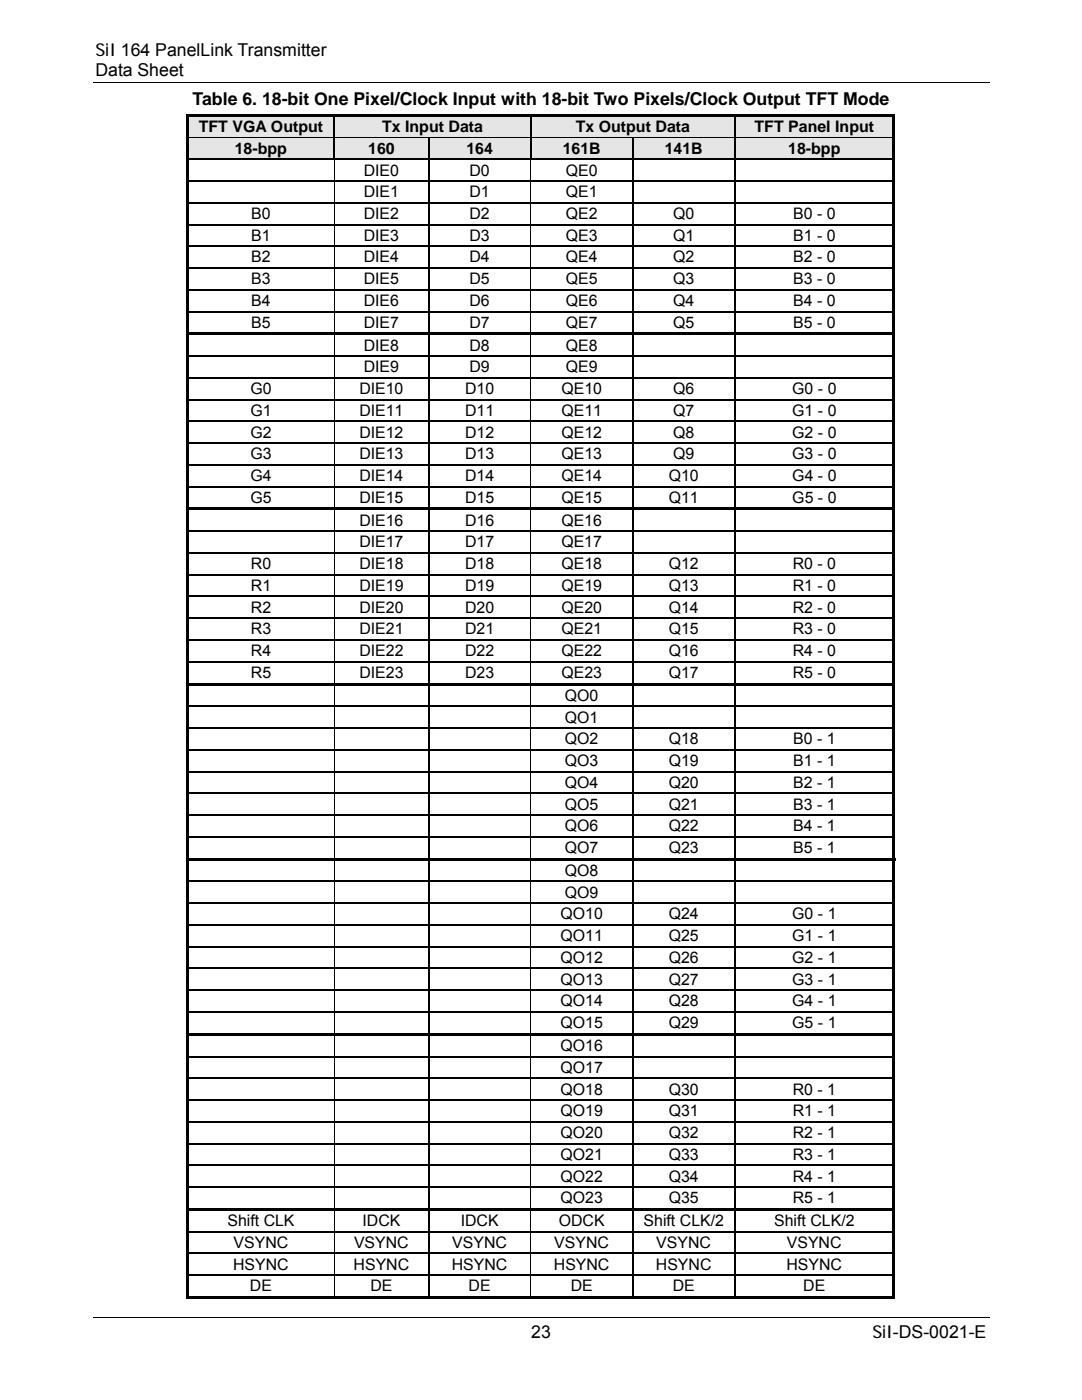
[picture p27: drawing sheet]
<svg xmlns="http://www.w3.org/2000/svg" width="216mm" height="279mm" viewBox="0 0 216 279" stroke-linecap="round" stroke-linejoin="round" font-family="sans-serif">
<defs><g id="words">
<g font-size="3.5">
<text x="19" y="11.2">SiI 164 PanelLink Transmitter</text>
<text x="19" y="15.2">Data Sheet</text>
<text x="38.4" y="20.9">Table 6. 18-bit One Pixel/Clock Input with 18-bit Two Pixels/Clock Output TFT Mode</text>
<text x="106" y="266.9">23</text>
<text x="174.1" y="266.9">SiI-DS-0021-E</text>
</g>
<g font-size="3.2">
<text x="39.6" y="26.4">TFT VGA Output</text>
<text x="76.2" y="26.4">Tx Input Data</text>
<text x="114.9" y="26.4">Tx Output Data</text>
<text x="150.6" y="26.4">TFT Panel Input</text>
<text x="46.9" y="30.7">18-bpp</text>
<text x="72.6" y="35">DIE0</text>
<text x="73.5" y="30.7">160</text>
<text x="93.1" y="30.7">164</text>
<text x="93.7" y="35">D0</text>
<text x="112.3" y="30.7">161B</text>
<text x="112.9" y="35">QE0</text>
<text x="132.7" y="30.7">141B</text>
<text x="157.3" y="30.7">18-bpp</text>
<text x="72.6" y="39.4">DIE1</text>
<text x="93.7" y="39.4">D1</text>
<text x="112.9" y="39.4">QE1</text>
<text x="50.1" y="43.7">B0</text>
<text x="72.6" y="43.7">DIE2</text>
<text x="93.7" y="43.7">D2</text>
<text x="112.9" y="43.7">QE2</text>
<text x="134.3" y="43.7">Q0</text>
<text x="158.3" y="43.7">B0 - 0</text>
<text x="50.1" y="48">B1</text>
<text x="50.1" y="52.4">B2</text>
<text x="72.6" y="48">DIE3</text>
<text x="72.6" y="52.4">DIE4</text>
<text x="93.7" y="48">D3</text>
<text x="93.7" y="52.4">D4</text>
<text x="112.9" y="48">QE3</text>
<text x="112.9" y="52.4">QE4</text>
<text x="134.3" y="48">Q1</text>
<text x="134.3" y="52.4">Q2</text>
<text x="158.3" y="48">B1 - 0</text>
<text x="158.3" y="52.4">B2 - 0</text>
<text x="50.1" y="56.7">B3</text>
<text x="72.6" y="56.7">DIE5</text>
<text x="93.7" y="56.7">D5</text>
<text x="112.9" y="56.7">QE5</text>
<text x="134.3" y="56.7">Q3</text>
<text x="158.3" y="56.7">B3 - 0</text>
<text x="50.1" y="61.1">B4</text>
<text x="50.1" y="65.4">B5</text>
<text x="72.6" y="61.1">DIE6</text>
<text x="72.6" y="65.4">DIE7</text>
<text x="93.7" y="61.1">D6</text>
<text x="93.7" y="65.4">D7</text>
<text x="112.9" y="61.1">QE6</text>
<text x="112.9" y="65.4">QE7</text>
<text x="134.3" y="61.1">Q4</text>
<text x="134.3" y="65.4">Q5</text>
<text x="158.3" y="61.1">B4 - 0</text>
<text x="158.3" y="65.4">B5 - 0</text>
<text x="72.6" y="70">DIE8</text>
<text x="93.7" y="70">D8</text>
<text x="112.9" y="70">QE8</text>
<text x="72.6" y="74.3">DIE9</text>
<text x="93.7" y="74.3">D9</text>
<text x="112.9" y="74.3">QE9</text>
<text x="50" y="78.7">G0</text>
<text x="50" y="83">G1</text>
<text x="71.7" y="78.7">DIE10</text>
<text x="71.7" y="83">DIE11</text>
<text x="92.8" y="78.7">D10</text>
<text x="92.8" y="83">D11</text>
<text x="112" y="78.7">QE10</text>
<text x="112" y="83">QE11</text>
<text x="134.3" y="78.7">Q6</text>
<text x="134.3" y="83">Q7</text>
<text x="158.1" y="78.7">G0 - 0</text>
<text x="158.1" y="83">G1 - 0</text>
<text x="50" y="87.3">G2</text>
<text x="71.7" y="87.3">DIE12</text>
<text x="92.8" y="87.3">D12</text>
<text x="112" y="87.3">QE12</text>
<text x="134.3" y="87.3">Q8</text>
<text x="158.1" y="87.3">G2 - 0</text>
<text x="50" y="91.7">G3</text>
<text x="71.7" y="91.7">DIE13</text>
<text x="92.8" y="91.7">D13</text>
<text x="112" y="91.7">QE13</text>
<text x="134.3" y="91.7">Q9</text>
<text x="158.1" y="91.7">G3 - 0</text>
<text x="50" y="96">G4</text>
<text x="50" y="100.4">G5</text>
<text x="71.7" y="96">DIE14</text>
<text x="71.7" y="100.4">DIE15</text>
<text x="92.8" y="96">D14</text>
<text x="92.8" y="100.4">D15</text>
<text x="112" y="96">QE14</text>
<text x="112" y="100.4">QE15</text>
<text x="133.4" y="96">Q10</text>
<text x="133.4" y="100.4">Q11</text>
<text x="158.1" y="96">G4 - 0</text>
<text x="158.1" y="100.4">G5 - 0</text>
<text x="71.7" y="104.9">DIE16</text>
<text x="92.8" y="104.9">D16</text>
<text x="112" y="104.9">QE16</text>
<text x="50.1" y="113.6">R0</text>
<text x="71.7" y="109.3">DIE17</text>
<text x="71.7" y="113.6">DIE18</text>
<text x="92.8" y="109.3">D17</text>
<text x="92.8" y="113.6">D18</text>
<text x="112" y="109.3">QE17</text>
<text x="112" y="113.6">QE18</text>
<text x="133.4" y="113.6">Q12</text>
<text x="158.2" y="113.6">R0 - 0</text>
<text x="50.1" y="117.9">R1</text>
<text x="71.7" y="117.9">DIE19</text>
<text x="92.8" y="117.9">D19</text>
<text x="112" y="117.9">QE19</text>
<text x="133.4" y="117.9">Q13</text>
<text x="158.2" y="117.9">R1 - 0</text>
<text x="50.1" y="122.3">R2</text>
<text x="71.7" y="122.3">DIE20</text>
<text x="92.8" y="122.3">D20</text>
<text x="112" y="122.3">QE20</text>
<text x="133.4" y="122.3">Q14</text>
<text x="158.2" y="122.3">R2 - 0</text>
<text x="50.1" y="126.6">R3</text>
<text x="50.1" y="131">R4</text>
<text x="71.7" y="126.6">DIE21</text>
<text x="71.7" y="131">DIE22</text>
<text x="92.8" y="126.6">D21</text>
<text x="92.8" y="131">D22</text>
<text x="112" y="126.6">QE21</text>
<text x="112" y="131">QE22</text>
<text x="133.4" y="126.6">Q15</text>
<text x="133.4" y="131">Q16</text>
<text x="158.2" y="126.6">R3 - 0</text>
<text x="158.2" y="131">R4 - 0</text>
<text x="50.1" y="135.3">R5</text>
<text x="71.7" y="135.3">DIE23</text>
<text x="92.8" y="135.3">D23</text>
<text x="112" y="135.3">QE23</text>
<text x="133.4" y="135.3">Q17</text>
<text x="158.2" y="135.3">R5 - 0</text>
<text x="112.7" y="139.9">QO0</text>
<text x="112.7" y="148.5">QO2</text>
<text x="112.7" y="144.2">QO1</text>
<text x="133.4" y="148.5">Q18</text>
<text x="158.3" y="148.5">B0 - 1</text>
<text x="112.7" y="152.9">QO3</text>
<text x="133.4" y="152.9">Q19</text>
<text x="158.3" y="152.9">B1 - 1</text>
<text x="112.7" y="157.2">QO4</text>
<text x="112.7" y="161.6">QO5</text>
<text x="133.4" y="157.2">Q20</text>
<text x="133.4" y="161.6">Q21</text>
<text x="158.3" y="157.2">B2 - 1</text>
<text x="158.3" y="161.6">B3 - 1</text>
<text x="112.7" y="165.9">QO6</text>
<text x="133.4" y="165.9">Q22</text>
<text x="158.3" y="165.9">B4 - 1</text>
<text x="112.7" y="170.2">QO7</text>
<text x="133.4" y="170.2">Q23</text>
<text x="158.3" y="170.2">B5 - 1</text>
<text x="112.7" y="174.8">QO8</text>
<text x="112.7" y="179.2">QO9</text>
<text x="111.8" y="183.5">QO10</text>
<text x="133.4" y="183.5">Q24</text>
<text x="158.1" y="183.5">G0 - 1</text>
<text x="111.8" y="187.8">QO11</text>
<text x="133.4" y="187.8">Q25</text>
<text x="158.1" y="187.8">G1 - 1</text>
<text x="111.8" y="192.2">QO12</text>
<text x="111.8" y="196.5">QO13</text>
<text x="133.4" y="192.2">Q26</text>
<text x="133.4" y="196.5">Q27</text>
<text x="158.1" y="192.2">G2 - 1</text>
<text x="158.1" y="196.5">G3 - 1</text>
<text x="111.8" y="200.9">QO14</text>
<text x="133.4" y="200.9">Q28</text>
<text x="158.1" y="200.9">G4 - 1</text>
<text x="111.8" y="205.2">QO15</text>
<text x="111.8" y="209.8">QO16</text>
<text x="133.4" y="205.2">Q29</text>
<text x="158.1" y="205.2">G5 - 1</text>
<text x="111.8" y="214.1">QO17</text>
<text x="111.8" y="218.4">QO18</text>
<text x="133.4" y="218.4">Q30</text>
<text x="158.2" y="218.4">R0 - 1</text>
<text x="111.8" y="222.8">QO19</text>
<text x="111.8" y="227.1">QO20</text>
<text x="133.4" y="222.8">Q31</text>
<text x="133.4" y="227.1">Q32</text>
<text x="158.2" y="222.8">R1 - 1</text>
<text x="158.2" y="227.1">R2 - 1</text>
<text x="111.8" y="231.5">QO21</text>
<text x="133.4" y="231.5">Q33</text>
<text x="158.2" y="231.5">R3 - 1</text>
<text x="111.8" y="235.8">QO22</text>
<text x="133.4" y="235.8">Q34</text>
<text x="158.2" y="235.8">R4 - 1</text>
<text x="45.4" y="244.7">Shift CLK</text>
<text x="72.3" y="244.7">IDCK</text>
<text x="91.9" y="244.7">IDCK</text>
<text x="111.5" y="244.7">ODCK</text>
<text x="111.8" y="240.1">QO23</text>
<text x="128.4" y="244.7">Shift CLK/2</text>
<text x="133.4" y="240.1">Q35</text>
<text x="154.5" y="244.7">Shift CLK/2</text>
<text x="158.2" y="240.1">R5 - 1</text>
<text x="46.6" y="249">VSYNC</text>
<text x="70.7" y="249">VSYNC</text>
<text x="90.2" y="249">VSYNC</text>
<text x="110.6" y="249">VSYNC</text>
<text x="131" y="249">VSYNC</text>
<text x="157" y="249">VSYNC</text>
<text x="46.5" y="253.4">HSYNC</text>
<text x="49.9" y="257.7">DE</text>
<text x="70.6" y="253.4">HSYNC</text>
<text x="73.9" y="257.7">DE</text>
<text x="90.2" y="253.4">HSYNC</text>
<text x="93.5" y="257.7">DE</text>
<text x="110.5" y="253.4">HSYNC</text>
<text x="113.9" y="257.7">DE</text>
<text x="130.9" y="253.4">HSYNC</text>
<text x="134.2" y="257.7">DE</text>
<text x="156.9" y="253.4">HSYNC</text>
<text x="160.3" y="257.7">DE</text>
</g>
</g></defs>
<path d="M18.5 16.4h178.9M18.5 263h178.9" fill="none" stroke="#000" stroke-width=".2"/>
<g fill="#e5e5e5">
<path d="M38.1 23.3h27.9v4h-27.9z"/>
<path d="M37.7 23.3h28.8v4h-28.8z"/>
<path d="M67.3 23.3h38v4h-38z"/>
<path d="M66.8 23.3h39v4h-39z"/>
<path d="M106.6 23.3h39.4v4h-39.4z"/>
<path d="M106.1 23.3h40.4v4h-40.4z"/>
<path d="M147.2 23.3h30.6v4h-30.6z"/>
<path d="M146.7 23.3h31.4v4h-31.4z"/>
</g>
<path d="M37.2 22.8h.5v.5h-.5zM37.2 22.8h141.4v.5h-141.4zM37.2 23.3h.5v4h-.5zM178.1 22.8h.5v.5h-.5zM178.1 23.3h.5v4h-.5z" fill="#000"/>
<path d="M66.7 23.3v4M106 23.3v4M146.6 23.3v4" fill="none" stroke="#000" stroke-width=".25"/>
<g fill="#e5e5e5">
<path d="M38.1 27.6h27.9v4h-27.9z"/>
<path d="M37.7 27.6h28.8v4.1h-28.8z"/>
<path d="M67.3 27.6h17.6v4h-17.6z"/>
<path d="M66.8 27.6h18.6v4.1h-18.6z"/>
<path d="M86.2 27.6h19v4h-19z"/>
<path d="M85.7 27.6h20v4.1h-20z"/>
<path d="M106.5 27.6h19.1v4h-19.1z"/>
<path d="M106 27.6h20.2v4.1h-20.2z"/>
<path d="M126.9 27.6h19.1v4h-19.1z"/>
<path d="M126.4 27.6h20.1v4.1h-20.1z"/>
<path d="M147.2 27.6h30.6v4h-30.6z"/>
<path d="M146.7 27.6h31.4v4.1h-31.4z"/>
</g>
<path d="M37.2 27.3h.5v.3h-.5zM66.5 27.3h.3v.3h-.3zM85.4 27.3h.3v.3h-.3zM105.7 27.3h.3v.3h-.3z" fill="#000"/>
<path d="M37.7 27.5h28.8M66.8 27.5h18.6M85.7 27.5h20" fill="none" stroke="#000" stroke-width=".25"/>
<path d="M37.7 27.6h28.8M66.8 27.6h18.6M85.7 27.6h20" fill="none" stroke="#e5e5e5" stroke-width=".2"/>
<path d="M106 27.6h.3z" fill="#e5e5e5"/>
<g fill="none" stroke="#000" stroke-width=".25">
<path d="M37.7 31.8h47.7M37.7 36.1h47.7M66.7 27.6v4.1M85.6 27.6v4.1M85.6 31.9v4.1M85.6 36.3v4M85.7 31.8h40.5M85.7 36.1h40.5M105.9 27.6v4.1M106 27.5h20.2M126.3 27.6v4.1M126.3 31.9v4.1"/>
<path d="M126.3 36.3v4M126.4 27.5h20.1M126.4 31.8h20.1M126.4 36.1h20.1M146.6 27.6v4.1M146.6 31.9v4.1M146.6 36.3v4M146.7 27.5h31.4M146.7 31.8h31.4M146.7 36.1h31.4M37.7 40.5h47.7M37.7 44.8h47.7"/>
<path d="M37.7 49.1h47.7M37.7 53.5h47.7M37.7 57.8h47.7M85.6 40.6v4.1M85.6 45v4M85.6 49.3v4.1M85.6 53.6v4.1M85.6 58v4M85.7 40.5h40.5M85.7 44.8h40.5M85.7 49.1h40.5M85.7 53.5h40.5"/>
<path d="M85.7 57.8h40.5M126.3 40.6v4.1M126.3 45v4M126.3 49.3v4.1M126.3 53.6v4.1M126.3 58v4M126.4 40.5h20.1M126.4 44.8h20.1M126.4 49.1h20.1M126.4 53.5h20.1M126.4 57.8h20.1M146.6 40.6v4.1"/>
<path d="M146.6 45v4M146.6 49.3v4.1M146.6 53.6v4.1M146.6 58v4M146.7 40.5h31.4M146.7 44.8h31.4M146.7 49.1h31.4M146.7 53.5h31.4M146.7 57.8h31.4M37.7 62.2h47.7M37.7 71.1h47.7M37.7 75.4h47.7"/>
<path d="M37.7 79.8h47.7M85.6 62.3v4.1M85.6 66.9v4.1M85.6 71.2v4.1M85.6 75.6v4M85.6 79.9v4.1M85.7 62.2h40.5M85.7 71.1h40.5M85.7 75.4h40.5M85.7 79.8h40.5M126.3 62.3v4.1M126.3 66.9v4.1"/>
<path d="M126.3 71.2v4.1M126.3 75.6v4M126.3 79.9v4.1M126.4 62.2h20.1M126.4 71.1h20.1M126.4 75.4h20.1M126.4 79.8h20.1M146.6 62.3v4.1M146.6 66.9v4.1M146.6 71.2v4.1M146.6 75.6v4M146.6 79.9v4.1"/>
<path d="M146.7 62.2h31.4M146.7 71.1h31.4M146.7 75.4h31.4M146.7 79.8h31.4M37.7 84.1h47.7M37.7 88.4h47.7M37.7 92.8h47.7M37.7 97.1h47.7M85.6 84.2v4.1M85.6 88.6v4M85.6 92.9v4.1M85.6 97.3v4"/>
<path d="M85.7 84.1h40.5M85.7 88.4h40.5M85.7 92.8h40.5M85.7 97.1h40.5M126.3 84.2v4.1M126.3 88.6v4M126.3 92.9v4.1M126.3 97.3v4M126.4 84.1h20.1M126.4 88.4h20.1M126.4 92.8h20.1M126.4 97.1h20.1"/>
<path d="M146.6 84.2v4.1M146.6 88.6v4M146.6 92.9v4.1M146.6 97.3v4M146.7 84.1h31.4M146.7 88.4h31.4M146.7 92.8h31.4M146.7 97.1h31.4M37.7 106h47.7M37.7 110.4h47.7M37.7 114.7h47.7M37.7 119h47.7"/>
<path d="M85.6 101.8v4.1M85.6 106.2v4M85.6 110.5v4.1M85.6 114.9v4M85.6 119.2v4.1M85.7 106h40.5M85.7 110.4h40.5M85.7 114.7h40.5M85.7 119h40.5M126.3 101.8v4.1M126.3 106.2v4M126.3 110.5v4.1"/>
<path d="M126.3 114.9v4M126.3 119.2v4.1M126.4 106h20.1M126.4 110.4h20.1M126.4 114.7h20.1M126.4 119h20.1M146.6 101.8v4.1M146.6 106.2v4M146.6 110.5v4.1M146.6 114.9v4M146.6 119.2v4.1M146.7 106h31.4"/>
<path d="M146.7 110.4h31.4M146.7 114.7h31.4M146.7 119h31.4M37.7 123.4h47.7M37.7 127.7h47.7M37.7 132.1h47.7M85.6 123.5v4.1M85.6 127.9v4M85.6 132.2v4M85.6 136.8v4M85.7 123.4h40.5M85.7 127.7h40.5"/>
<path d="M85.7 132.1h40.5M126.3 123.5v4.1M126.3 127.9v4M126.3 132.2v4M126.3 136.8v4M126.4 123.4h20.1M126.4 127.7h20.1M126.4 132.1h20.1M146.6 123.5v4.1M146.6 127.9v4M146.6 132.2v4M146.6 136.8v4"/>
<path d="M146.7 123.4h31.4M146.7 127.7h31.4M146.7 132.1h31.4M37.7 141h47.7M37.7 145.3h47.7M37.7 149.6h47.7M37.7 154h47.7M37.7 158.3h47.7M85.6 141.1v4.1M85.6 145.5v4M85.6 149.8v4.1M85.6 154.1v4.1"/>
<path d="M85.6 158.5v4M85.7 141h40.5M85.7 145.3h40.5M85.7 149.6h40.5M85.7 154h40.5M85.7 158.3h40.5M126.3 141.1v4.1M126.3 145.5v4M126.3 149.8v4.1M126.3 154.1v4.1M126.3 158.5v4M126.4 141h20.1"/>
<path d="M126.4 145.3h20.1M126.4 149.6h20.1M126.4 154h20.1M126.4 158.3h20.1M146.6 141.1v4.1M146.6 145.5v4M146.6 149.8v4.1M146.6 154.1v4.1M146.6 158.5v4M146.7 141h31.4M146.7 145.3h31.4M146.7 149.6h31.4"/>
<path d="M146.7 154h31.4M146.7 158.3h31.4M37.7 162.7h47.7M37.7 167h47.7M37.7 175.9h47.7M85.6 162.8v4.1M85.6 167.2v4M85.6 171.7v4.1M85.6 176.1v4M85.7 162.7h40.5M85.7 167h40.5M85.7 175.9h60.8"/>
<path d="M126.3 162.8v4.1M126.3 167.2v4M126.3 176.1v4M126.4 162.7h20.1M126.4 167h20.1M146.6 162.8v4.1M146.6 167.2v4M146.6 171.7v4.1M146.6 176.1v4M146.7 162.7h31.4M146.7 167h31.4M146.7 175.9h31.4"/>
<path d="M37.7 180.3h47.7M37.7 184.6h47.7M37.7 188.9h47.7M37.7 193.3h47.7M37.7 197.6h47.7M85.6 180.4v4.1M85.6 184.7v4.1M85.6 189.1v4M85.6 193.4v4.1M85.6 197.8v4M85.7 180.3h40.5M85.7 184.6h40.5"/>
<path d="M85.7 188.9h40.5M85.7 193.3h40.5M85.7 197.6h40.5M126.3 180.4v4.1M126.3 184.7v4.1M126.3 189.1v4M126.3 193.4v4.1M126.3 197.8v4M126.4 180.3h20.1M126.4 184.6h20.1M126.4 188.9h20.1M126.4 193.3h20.1"/>
<path d="M126.4 197.6h20.1M146.6 180.4v4.1M146.6 184.7v4.1M146.6 189.1v4M146.6 193.4v4.1M146.6 197.8v4M146.7 180.3h31.4M146.7 184.6h31.4M146.7 188.9h31.4M146.7 193.3h31.4M146.7 197.6h31.4M37.7 202h47.7"/>
<path d="M37.7 210.9h47.7M37.7 215.2h47.7M37.7 219.5h47.7M85.6 202.1v4M85.6 206.7v4M85.6 211v4.1M85.6 215.3v4.1M85.6 219.7v4.1M85.7 202h40.5M85.7 210.9h40.5M85.7 215.2h40.5M85.7 219.5h40.5"/>
<path d="M126.3 202.1v4M126.3 206.7v4M126.3 211v4.1M126.3 215.3v4.1M126.3 219.7v4.1M126.4 202h20.1M126.4 210.9h20.1M126.4 215.2h20.1M126.4 219.5h20.1M146.6 202.1v4M146.6 206.7v4M146.6 211v4.1"/>
<path d="M146.6 215.3v4.1M146.6 219.7v4.1M146.7 202h31.4M146.7 210.9h31.4M146.7 215.2h31.4M146.7 219.5h31.4M37.7 223.9h47.7M37.7 228.2h47.7M37.7 232.6h47.7M37.7 236.9h47.7M85.6 224v4.1M85.6 228.4v4"/>
<path d="M85.6 232.7v4.1M85.6 237v4.1M85.7 223.9h40.5M85.7 228.2h40.5M85.7 232.6h40.5M85.7 236.9h40.5M126.3 224v4.1M126.3 228.4v4M126.3 232.7v4.1M126.3 237v4.1M126.4 223.9h20.1M126.4 228.2h20.1"/>
<path d="M126.4 232.6h20.1M126.4 236.9h20.1M146.6 224v4.1M146.6 228.4v4M146.6 232.7v4.1M146.6 237v4.1M146.7 223.9h31.4M146.7 228.2h31.4M146.7 232.6h31.4M146.7 236.9h31.4M37.7 245.8h47.7M37.7 250.1h47.7"/>
<path d="M37.7 254.5h47.7M85.6 241.6v4.1M85.6 246v4M85.6 250.3v4.1M85.6 254.6v4.1M85.7 245.8h40.5M85.7 250.1h40.5M85.7 254.5h40.5M126.3 241.6v4.1M126.3 246v4M126.3 250.3v4.1M126.3 254.6v4.1"/>
<path d="M126.4 245.8h20.1M126.4 250.1h20.1M126.4 254.5h20.1M146.6 241.6v4.1M146.6 246v4M146.6 250.3v4.1M146.6 254.6v4.1M146.7 245.8h31.4M146.7 250.1h31.4M146.7 254.5h31.4"/>
</g>
<path d="M106.3 27.6h19.9M126.4 27.6h20.1M146.7 27.6h31.4" fill="none" stroke="#e5e5e5" stroke-width=".2"/>
<g fill="#000">
<path d="M37.2 27.6h.5v4.1h-.5zM37.2 31.7h.5v.2h-.5zM37.2 31.9h.5v4.1h-.5zM37.2 36h.5v.3h-.5zM66.6 31.9h.2zM66.6 36.3h.2zM85.4 31.7h.3v.2h-.3zM85.4 36h.3v.3h-.3zM105.8 31.9h.2zM105.8 36.3h.2zM126.2 27.3h.2v.3h-.2zM126.2 31.7h.2v.2h-.2z"/>
<path d="M126.2 36h.2v.3h-.2zM146.5 27.3h.2v.3h-.2zM146.5 31.7h.2v.2h-.2zM146.5 36h.2v.3h-.2zM178.1 27.3h.5v.3h-.5zM178.1 27.6h.5v4.1h-.5zM178.1 31.7h.5v.2h-.5zM178.1 31.9h.5v4.1h-.5zM178.1 36h.5v.3h-.5zM37.2 36.3h.5v4h-.5zM37.2 40.3h.5v.3h-.5zM37.2 40.6h.5v4.1h-.5z"/>
<path d="M37.2 44.7h.5v.3h-.5zM37.2 45h.5v4h-.5zM37.2 49h.5v.3h-.5zM37.2 49.3h.5v4.1h-.5zM37.2 53.4h.5v.2h-.5zM37.2 53.6h.5v4.1h-.5zM37.2 57.7h.5v.3h-.5zM66.6 40.6h.2zM66.6 44.9l.2 .1zM66.6 49.3h.2zM66.6 53.6h.2zM66.6 58h.2z"/>
<path d="M85.4 40.3h.3v.3h-.3zM85.4 44.7h.3v.3h-.3zM85.4 49h.3v.3h-.3zM85.4 53.4h.3v.2h-.3zM85.4 57.7h.3v.3h-.3zM105.8 40.6h.2zM105.8 44.9l.2 .1zM105.8 49.3h.2zM105.8 53.6h.2zM105.8 58h.2zM126.2 40.3h.2v.3h-.2zM126.2 44.7h.2v.3h-.2z"/>
<path d="M126.2 49h.2v.3h-.2zM126.2 53.4h.2v.2h-.2zM126.2 57.7h.2v.3h-.2zM146.5 40.3h.2v.3h-.2zM146.5 44.7h.2v.3h-.2zM146.5 49h.2v.3h-.2zM146.5 53.4h.2v.2h-.2zM146.5 57.7h.2v.3h-.2zM178.1 36.3h.5v4h-.5zM178.1 40.3h.5v.3h-.5zM178.1 40.6h.5v4.1h-.5zM178.1 44.7h.5v.3h-.5z"/>
<path d="M178.1 45h.5v4h-.5zM178.1 49h.5v.3h-.5zM178.1 49.3h.5v4.1h-.5zM178.1 53.4h.5v.2h-.5zM178.1 53.6h.5v4.1h-.5zM178.1 57.7h.5v.3h-.5zM37.2 58h.5v4h-.5zM37.2 62h.5v.3h-.5zM37.2 62.3h.5v4.1h-.5zM37.2 66.4h141.4v.5h-141.4zM37.2 66.9h.5v4.1h-.5zM37.2 71h.5v.2h-.5z"/>
<path d="M37.2 71.2h.5v4.1h-.5zM37.2 75.3h.5v.3h-.5zM37.2 75.6h.5v4h-.5zM37.2 79.6h.5v.3h-.5zM66.6 62.3h.2zM66.6 71.2h.2zM66.6 75.5l.2 .1zM66.6 79.9h.2zM85.4 62h.3v.3h-.3zM85.4 71h.3v.2h-.3zM85.4 75.3h.3v.3h-.3zM85.4 79.6h.3v.3h-.3z"/>
<path d="M105.8 62.3h.2zM105.8 71.2h.2zM105.8 75.5l.2 .1zM105.8 79.9h.2zM126.2 62h.2v.3h-.2zM126.2 71h.2v.2h-.2zM126.2 75.3h.2v.3h-.2zM126.2 79.6h.2v.3h-.2zM146.5 62h.2v.3h-.2zM146.5 71h.2v.2h-.2zM146.5 75.3h.2v.3h-.2zM146.5 79.6h.2v.3h-.2z"/>
<path d="M178.1 58h.5v4h-.5zM178.1 62h.5v.3h-.5zM178.1 62.3h.5v4.1h-.5zM178.1 66.9h.5v4.1h-.5zM178.1 71h.5v.2h-.5zM178.1 71.2h.5v4.1h-.5zM178.1 75.3h.5v.3h-.5zM178.1 75.6h.5v4h-.5zM178.1 79.6h.5v.3h-.5zM37.2 79.9h.5v4.1h-.5zM37.2 84h.5v.2h-.5zM37.2 84.2h.5v4.1h-.5z"/>
<path d="M37.2 88.3h.5v.3h-.5zM37.2 88.6h.5v4h-.5zM37.2 92.6h.5v.3h-.5zM37.2 92.9h.5v4.1h-.5zM37.2 97h.5v.3h-.5zM66.6 84.2h.2zM66.6 88.6h.2zM66.6 92.9h.2zM66.6 97.2l.2 .1zM85.4 84h.3v.2h-.3zM85.4 88.3h.3v.3h-.3zM85.4 92.6h.3v.3h-.3z"/>
<path d="M85.4 97h.3v.3h-.3zM105.8 84.2h.2zM105.8 88.6h.2zM105.8 92.9h.2zM105.8 97.2l.2 .1zM126.2 84h.2v.2h-.2zM126.2 88.3h.2v.3h-.2zM126.2 92.6h.2v.3h-.2zM126.2 97h.2v.3h-.2zM146.5 84h.2v.2h-.2zM146.5 88.3h.2v.3h-.2zM146.5 92.6h.2v.3h-.2z"/>
<path d="M146.5 97h.2v.3h-.2zM178.1 79.9h.5v4.1h-.5zM178.1 84h.5v.2h-.5zM178.1 84.2h.5v4.1h-.5zM178.1 88.3h.5v.3h-.5zM178.1 88.6h.5v4h-.5zM178.1 92.6h.5v.3h-.5zM178.1 92.9h.5v4.1h-.5zM178.1 97h.5v.3h-.5zM37.2 97.3h.5v4h-.5zM37.2 101.3h141.4v.5h-141.4zM37.2 101.8h.5v4.1h-.5z"/>
<path d="M37.2 105.9h.5v.3h-.5zM37.2 106.2h.5v4h-.5zM37.2 110.2h.5v.3h-.5zM37.2 110.5h.5v4.1h-.5zM37.2 114.6h.5v.3h-.5zM37.2 114.9h.5v4h-.5zM37.2 118.9h.5v.3h-.5zM66.6 106.2h.2zM66.6 110.5h.2zM66.6 114.8l.2 .1zM66.6 119.2h.2zM85.4 105.9h.3v.3h-.3z"/>
<path d="M85.4 110.2h.3v.3h-.3zM85.4 114.6h.3v.3h-.3zM85.4 118.9h.3v.3h-.3zM105.8 106.2h.2zM105.8 110.5h.2zM105.8 114.8l.2 .1zM105.8 119.2h.2zM126.2 105.9h.2v.3h-.2zM126.2 110.2h.2v.3h-.2zM126.2 114.6h.2v.3h-.2zM126.2 118.9h.2v.3h-.2zM146.5 105.9h.2v.3h-.2z"/>
<path d="M146.5 110.2h.2v.3h-.2zM146.5 114.6h.2v.3h-.2zM146.5 118.9h.2v.3h-.2zM178.1 97.3h.5v4h-.5zM178.1 101.8h.5v4.1h-.5zM178.1 105.9h.5v.3h-.5zM178.1 106.2h.5v4h-.5zM178.1 110.2h.5v.3h-.5zM178.1 110.5h.5v4.1h-.5zM178.1 114.6h.5v.3h-.5zM178.1 114.9h.5v4h-.5zM178.1 118.9h.5v.3h-.5z"/>
<path d="M37.2 119.2h.5v4.1h-.5zM37.2 123.3h.5v.2h-.5zM37.2 123.5h.5v4.1h-.5zM37.2 127.6h.5v.3h-.5zM37.2 127.9h.5v4h-.5zM37.2 131.9h.5v.3h-.5zM37.2 132.2h.5v4h-.5zM37.2 136.2h141.4v.6h-141.4zM66.6 123.5h.2zM66.6 127.8l.2 .1zM66.6 132.2h.2zM85.4 123.3h.3v.2h-.3z"/>
<path d="M85.4 127.6h.3v.3h-.3zM85.4 131.9h.3v.3h-.3zM105.8 123.5h.2zM105.8 127.8l.2 .1zM105.8 132.2h.2zM126.2 123.3h.2v.2h-.2zM126.2 127.6h.2v.3h-.2zM126.2 131.9h.2v.3h-.2zM146.5 123.3h.2v.2h-.2zM146.5 127.6h.2v.3h-.2zM146.5 131.9h.2v.3h-.2zM178.1 119.2h.5v4.1h-.5z"/>
<path d="M178.1 123.3h.5v.2h-.5zM178.1 123.5h.5v4.1h-.5zM178.1 127.6h.5v.3h-.5zM178.1 127.9h.5v4h-.5zM178.1 131.9h.5v.3h-.5zM178.1 132.2h.5v4h-.5zM37.2 136.8h.5v4h-.5zM37.2 140.8h.5v.3h-.5zM37.2 141.1h.5v4.1h-.5zM37.2 145.2h.5v.3h-.5zM37.2 145.5h.5v4h-.5zM37.2 149.5h.5v.3h-.5z"/>
<path d="M37.2 149.8h.5v4.1h-.5zM37.2 153.9h.5v.2h-.5zM37.2 154.1h.5v4.1h-.5zM37.2 158.2h.5v.3h-.5zM66.6 141.1h.2zM66.6 145.4l.2 .1zM66.6 149.8h.2zM66.6 154.1h.2zM66.6 158.5h.2zM85.4 140.8h.3v.3h-.3zM85.4 145.2h.3v.3h-.3zM85.4 149.5h.3v.3h-.3z"/>
<path d="M85.4 153.9h.3v.2h-.3zM85.4 158.2h.3v.3h-.3zM105.8 141.1h.2zM105.8 145.4l.2 .1zM105.8 149.8h.2zM105.8 154.1h.2zM105.8 158.5h.2zM126.2 140.8h.2v.3h-.2zM126.2 145.2h.2v.3h-.2zM126.2 149.5h.2v.3h-.2zM126.2 153.9h.2v.2h-.2zM126.2 158.2h.2v.3h-.2z"/>
<path d="M146.5 140.8h.2v.3h-.2zM146.5 145.2h.2v.3h-.2zM146.5 149.5h.2v.3h-.2zM146.5 153.9h.2v.2h-.2zM146.5 158.2h.2v.3h-.2zM178.1 136.8h.5v4h-.5zM178.1 140.8h.5v.3h-.5zM178.1 141.1h.5v4.1h-.5zM178.1 145.2h.5v.3h-.5zM178.1 145.5h.5v4h-.5zM178.1 149.5h.5v.3h-.5zM178.1 149.8h.5v4.1h-.5z"/>
<path d="M178.1 153.9h.5v.2h-.5zM178.1 154.1h.5v4.1h-.5zM178.1 158.2h.5v.3h-.5zM37.2 158.5h.5v4h-.5zM37.2 162.5h.5v.3h-.5zM37.2 162.8h.5v4.1h-.5zM37.2 166.9h.5v.3h-.5zM37.2 167.2h.5v4h-.5zM37.2 171.2h89.4v.5h-89.4zM37.2 171.7h.5v4.1h-.5zM37.2 175.8h.5v.3h-.5zM66.6 162.8h.2z"/>
<path d="M66.6 167.1l.2 .1zM66.6 176l.2 .1zM85.4 162.5h.3v.3h-.3zM85.4 166.9h.3v.3h-.3zM85.4 175.8h.3v.3h-.3zM105.8 162.8h.2zM105.8 167.1l.2 .1zM105.8 176l.2 .1zM126.2 162.5h.2v.3h-.2zM126.2 166.9h.2v.3h-.2zM126.2 176l.2 .1zM126.4 171.2h52.2v.5h-52.2z"/>
<path d="M146.5 162.5h.2v.3h-.2zM146.5 166.9h.2v.3h-.2zM146.5 175.8h.2v.3h-.2zM178.1 158.5h.5v4h-.5zM178.1 162.5h.5v.3h-.5zM178.1 162.8h.5v4.1h-.5zM178.1 166.9h.5v.3h-.5zM178.1 167.2h.5v4h-.5zM178.1 171.7h.5v4.1h-.5zM178.1 175.8h.5v.3h-.5zM37.2 176.1h.5v4h-.5zM37.2 180.1h.5v.3h-.5z"/>
<path d="M37.2 180.4h.5v4.1h-.5zM37.2 184.5h.5v.2h-.5zM37.2 184.7h.5v4.1h-.5zM37.2 188.8h.5v.3h-.5zM37.2 189.1h.5v4h-.5zM37.2 193.1h.5v.3h-.5zM37.2 193.4h.5v4.1h-.5zM37.2 197.5h.5v.3h-.5zM66.6 180.4h.2zM66.6 184.7h.2zM66.6 189.1h.2zM66.6 193.4h.2z"/>
<path d="M66.6 197.7l.2 .1zM85.4 180.1h.3v.3h-.3zM85.4 184.5h.3v.2h-.3zM85.4 188.8h.3v.3h-.3zM85.4 193.1h.3v.3h-.3zM85.4 197.5h.3v.3h-.3zM105.8 180.4h.2zM105.8 184.7h.2zM105.8 189.1h.2zM105.8 193.4h.2zM105.8 197.7l.2 .1zM126.2 180.1h.2v.3h-.2z"/>
<path d="M126.2 184.5h.2v.2h-.2zM126.2 188.8h.2v.3h-.2zM126.2 193.1h.2v.3h-.2zM126.2 197.5h.2v.3h-.2zM146.5 180.1h.2v.3h-.2zM146.5 184.5h.2v.2h-.2zM146.5 188.8h.2v.3h-.2zM146.5 193.1h.2v.3h-.2zM146.5 197.5h.2v.3h-.2zM178.1 176.1h.5v4h-.5zM178.1 180.1h.5v.3h-.5zM178.1 180.4h.5v4.1h-.5z"/>
<path d="M178.1 184.5h.5v.2h-.5zM178.1 184.7h.5v4.1h-.5zM178.1 188.8h.5v.3h-.5zM178.1 189.1h.5v4h-.5zM178.1 193.1h.5v.3h-.5zM178.1 193.4h.5v4.1h-.5zM178.1 197.5h.5v.3h-.5zM37.2 197.8h.5v4h-.5zM37.2 201.8h.5v.3h-.5zM37.2 202.1h.5v4h-.5zM37.2 206.1h141.4v.6h-141.4zM37.2 206.7h.5v4h-.5z"/>
<path d="M37.2 210.7h.5v.3h-.5zM37.2 211h.5v4.1h-.5zM37.2 215.1h.5v.2h-.5zM37.2 215.3h.5v4.1h-.5zM37.2 219.4h.5v.3h-.5zM66.6 202.1h.2zM66.6 211h.2zM66.6 215.3h.2zM66.6 219.7h.2zM85.4 201.8h.3v.3h-.3zM85.4 210.7h.3v.3h-.3zM85.4 215.1h.3v.2h-.3z"/>
<path d="M85.4 219.4h.3v.3h-.3zM105.8 202.1h.2zM105.8 211h.2zM105.8 215.3h.2zM105.8 219.7h.2zM126.2 201.8h.2v.3h-.2zM126.2 210.7h.2v.3h-.2zM126.2 215.1h.2v.2h-.2zM126.2 219.4h.2v.3h-.2zM146.5 201.8h.2v.3h-.2zM146.5 210.7h.2v.3h-.2zM146.5 215.1h.2v.2h-.2z"/>
<path d="M146.5 219.4h.2v.3h-.2zM178.1 197.8h.5v4h-.5zM178.1 201.8h.5v.3h-.5zM178.1 202.1h.5v4h-.5zM178.1 206.7h.5v4h-.5zM178.1 210.7h.5v.3h-.5zM178.1 211h.5v4.1h-.5zM178.1 215.1h.5v.2h-.5zM178.1 215.3h.5v4.1h-.5zM178.1 219.4h.5v.3h-.5zM37.2 219.7h.5v4.1h-.5zM37.2 223.8h.5v.2h-.5z"/>
<path d="M37.2 224h.5v4.1h-.5zM37.2 228.1h.5v.3h-.5zM37.2 228.4h.5v4h-.5zM37.2 232.4h.5v.3h-.5zM37.2 232.7h.5v4.1h-.5zM37.2 236.8h.5v.2h-.5zM66.6 224h.2zM66.6 228.3l.2 .1zM66.6 232.7h.2zM66.6 237h.2zM85.4 223.8h.3v.2h-.3zM85.4 228.1h.3v.3h-.3z"/>
<path d="M85.4 232.4h.3v.3h-.3zM85.4 236.8h.3v.2h-.3zM105.8 224h.2zM105.8 228.3l.2 .1zM105.8 232.7h.2zM105.8 237h.2zM126.2 223.8h.2v.2h-.2zM126.2 228.1h.2v.3h-.2zM126.2 232.4h.2v.3h-.2zM126.2 236.8h.2v.2h-.2zM146.5 223.8h.2v.2h-.2zM146.5 228.1h.2v.3h-.2z"/>
<path d="M146.5 232.4h.2v.3h-.2zM146.5 236.8h.2v.2h-.2zM178.1 219.7h.5v4.1h-.5zM178.1 223.8h.5v.2h-.5zM178.1 224h.5v4.1h-.5zM178.1 228.1h.5v.3h-.5zM178.1 228.4h.5v4h-.5zM178.1 232.4h.5v.3h-.5zM178.1 232.7h.5v4.1h-.5zM178.1 236.8h.5v.2h-.5zM37.2 237h.5v4.1h-.5zM37.2 241.1h141.4v.5h-141.4z"/>
<path d="M37.2 241.6h.5v4.1h-.5zM37.2 245.7h.5v.3h-.5zM37.2 246h.5v4h-.5zM37.2 250h.5v.3h-.5zM37.2 250.3h.5v4.1h-.5zM37.2 254.4h.5v.2h-.5zM37.2 254.6h.5v4.6h-.5zM37.2 258.7h29.4v.5h-29.4zM66.6 245.9l.2 .1zM66.6 250.3h.2zM66.6 254.6h.2zM66.6 258.7h18.8v.5h-18.8z"/>
<path d="M85.4 245.7h.3v.3h-.3zM85.4 250h.3v.3h-.3zM85.4 254.4h.3v.2h-.3zM85.4 258.7h20.4v.5h-20.4zM105.8 245.9l.2 .1zM105.8 250.3h.2zM105.8 254.6h.2zM105.8 258.7h20.4v.5h-20.4zM126.2 245.7h.2v.3h-.2zM126.2 250h.2v.3h-.2zM126.2 254.4h.2v.2h-.2zM126.2 258.7h20.3v.5h-20.3z"/>
<path d="M146.5 245.7h.2v.3h-.2zM146.5 250h.2v.3h-.2zM146.5 254.4h.2v.2h-.2zM146.5 258.7h31.6v.5h-31.6zM178.1 237h.5v4.1h-.5zM178.1 241.6h.5v4.1h-.5zM178.1 245.7h.5v.3h-.5zM178.1 246h.5v4h-.5zM178.1 250h.5v.3h-.5zM178.1 250.3h.5v4.1h-.5zM178.1 254.4h.5v.2h-.5zM178.1 254.6h.5v4.6h-.5z"/>
<path d="M178.1 258.7h.5v.5h-.5z"/>
</g>
<g fill="none" stroke="#000" stroke-width=".2">
<path d="M66.7 31.9v4.1M66.7 36.3v4M105.9 31.9v4.1M105.9 36.3v4M66.7 40.6v4.1M66.7 45v4M66.7 49.3v4.1M66.7 53.6v4.1M66.7 58v4M105.9 40.6v4.1M105.9 45v4M105.9 49.3v4.1"/>
<path d="M105.9 53.6v4.1M105.9 58v4M66.7 62.3v4.1M66.7 66.9v4.1M66.7 71.2v4.1M66.7 75.6v4M66.7 79.9v4.1M105.9 62.3v4.1M105.9 66.9v4.1M105.9 71.2v4.1M105.9 75.6v4M105.9 79.9v4.1"/>
<path d="M66.7 84.2v4.1M66.7 88.6v4M66.7 92.9v4.1M66.7 97.3v4M105.9 84.2v4.1M105.9 88.6v4M105.9 92.9v4.1M105.9 97.3v4M66.7 101.8v4.1M66.7 106.2v4M66.7 110.5v4.1M66.7 114.9v4"/>
<path d="M66.7 119.2v4.1M105.9 101.8v4.1M105.9 106.2v4M105.9 110.5v4.1M105.9 114.9v4M105.9 119.2v4.1M66.7 123.5v4.1M66.7 127.9v4M66.7 132.2v4M66.7 136.8v4M105.9 123.5v4.1M105.9 127.9v4"/>
<path d="M105.9 132.2v4M105.9 136.8v4M66.7 141.1v4.1M66.7 145.5v4M66.7 149.8v4.1M66.7 154.1v4.1M66.7 158.5v4M105.9 141.1v4.1M105.9 145.5v4M105.9 149.8v4.1M105.9 154.1v4.1M105.9 158.5v4"/>
<path d="M66.7 162.8v4.1M66.7 167.2v4M66.7 171.7v4.1M66.7 176.1v4M105.9 162.8v4.1M105.9 167.2v4M105.9 171.7v4.1M105.9 176.1v4M66.7 180.4v4.1M66.7 184.7v4.1M66.7 189.1v4M66.7 193.4v4.1"/>
<path d="M66.7 197.8v4M105.9 180.4v4.1M105.9 184.7v4.1M105.9 189.1v4M105.9 193.4v4.1M105.9 197.8v4M66.7 202.1v4M66.7 206.7v4M66.7 211v4.1M66.7 215.3v4.1M66.7 219.7v4.1M105.9 202.1v4"/>
<path d="M105.9 206.7v4M105.9 211v4.1M105.9 215.3v4.1M105.9 219.7v4.1M66.7 224v4.1M66.7 228.4v4M66.7 232.7v4.1M66.7 237v4.1M105.9 224v4.1M105.9 228.4v4M105.9 232.7v4.1M105.9 237v4.1"/>
<path d="M66.7 241.6v4.1M66.7 246v4M66.7 250.3v4.1M66.7 254.6v4.1M105.9 241.6v4.1M105.9 246v4M105.9 250.3v4.1M105.9 254.6v4.1"/>
</g>
<path d="M126.3 171.7v4.1" fill="none" stroke="#000" stroke-width=".34"/>
<use href="#words"/>
</svg>
